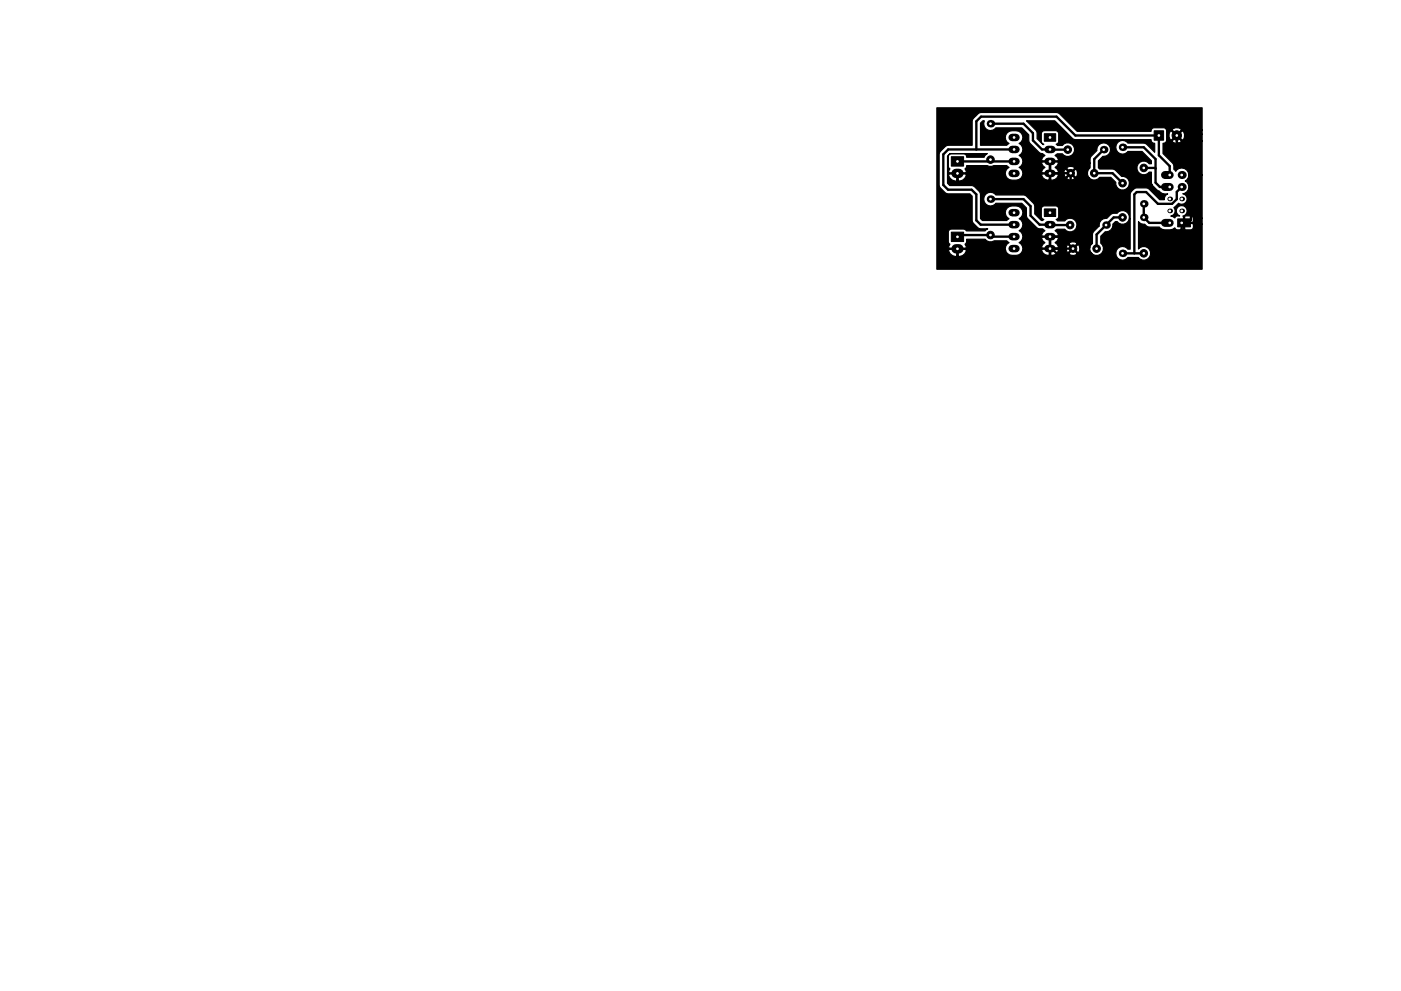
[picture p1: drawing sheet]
<svg xmlns="http://www.w3.org/2000/svg" width="297mm" height="210mm" viewBox="0 0 297 210" stroke-linecap="round" stroke-linejoin="round" font-family="sans-serif">
<g fill="#000" stroke="#000" stroke-width=".21">
<path d="M201.7 33.2h2.6v2h-2.6zM221.4 28.4h2.4v1.6h-2.4zM244.7 27.7h2v2h-2zM201.7 49.2h2.6v2h-2.6zM221.4 44.3h2.4v1.6h-2.4zM249.7 46.4h2.7v1.7h-2.7z"/>
<circle cx="210" cy="33.9" r=".8"/>
<circle cx="226.4" cy="31.7" r=".8"/>
<circle cx="227" cy="36.7" r=".8"/>
<circle cx="232" cy="36.7" r=".8"/>
<circle cx="238" cy="38.9" r=".8"/>
<circle cx="242.5" cy="35.6" r=".8"/>
<circle cx="249.5" cy="28.7" r="1"/>
<circle cx="210" cy="49.9" r=".8"/>
<circle cx="226.9" cy="47.7" r=".8"/>
<circle cx="227.5" cy="52.7" r=".8"/>
<circle cx="232.5" cy="52.7" r=".8"/>
<circle cx="238" cy="46.1" r=".8"/>
<circle cx="242.5" cy="53.7" r=".8"/>
</g>
<path d="M247 39.7h1M247 37.1h1M247 47.3h1" fill="none" stroke="#000" stroke-width="1.7"/>
<g fill="#000">
<circle cx="210" cy="26.2" r=".8"/>
<circle cx="234" cy="31.7" r=".8"/>
<circle cx="238" cy="31.2" r=".8"/>
<circle cx="250.5" cy="39.7" r=".85"/>
<circle cx="250.5" cy="37.1" r=".85"/>
<circle cx="210" cy="42.2" r=".8"/>
<circle cx="234.5" cy="47.7" r=".8"/>
<circle cx="238" cy="53.7" r=".8"/>
<circle cx="242.5" cy="43.2" r=".8"/>
<circle cx="242.5" cy="46.1" r=".8"/>
<circle cx="248" cy="42.2" r=".5"/>
<circle cx="248" cy="44.7" r=".5"/>
<circle cx="250.5" cy="44.7" r=".5"/>
<circle cx="250.5" cy="42.2" r=".5"/>
</g>
<path d="M202.7 36.8h.6M202.7 52.8h.6" fill="none" stroke="#000" stroke-width="2"/>
<g fill="none" stroke="#000" stroke-width="1.6">
<path d="M214.6 36.8h.8M214.6 31.7h.8M214.6 34.2h.8M214.6 29.2h.8M222.2 36.8h.8M222.2 31.7h.8M222.2 34.2h.8M214.6 52.7h.8M214.6 47.7h.8M214.6 50.2h.8M214.6 45.1h.8M222.2 52.7h.8"/>
<path d="M222.2 47.7h.8M222.2 50.2h.8"/>
</g>
<g fill="none" stroke="#000" stroke-width=".5">
<path d="M203 34.2h6.6l.4-.3 .4 .3h4.6M207 31.7v-6l1-1h16l4 4h17.7v4.2l2.3 2.3v1.9M210 26.2h7l2 2v1.6l1.9 1.9h5.5M215 31.7h-14l-1 1v6.5l1 1h5l1 1v5.5l.9 1h7.1M222.6 36.8l4.4-.1v6l2 2v4l-1.5 1.5h-4.9v3.9l-1.1 1.1h-17.5l-1-.9v-1.5M222.6 34.2v3.9l-.6 .6h-18.5l-.5-.4v-1.5M234 31.7l-2 2v3h3.9l2.1 2.2M238 31.2h4.5l2.5 2.5v5l.9 1h2.1M242.5 35.6h2.4l.1 .1M249.5 28.7v1.5l3 3v13.5l-.6 .6h-1.4v1.3l-7.1 7.1h-17.4l-3-3M250.5 39.7l-1 1v1.5l-1 1h-3l-2.5-2.5h-2l-.5 .5v12.5M210 42.2h7l1.5 1.5v2l1.9 2h6.5"/>
<path d="M215 50.2h-4.7l-.3-.3h-6.6l-.4 .3M222.6 52.7h4.9M238 46.1h-1.9l-3.6 3.6v3M238 53.7h4.5M242.5 43.2v2.9l1.2 1.2h4.3"/>
</g>
<path d="M198.6 22.9h56.3v4.7h-4.4l-.1-.3a1.29 1.29 0 0 0-1.9 .3l1 1 1-1h4.4v.9h-3.8l-.2-.6-.2-.1-1 .9h-.4l-1-.9a1.15 1.15 0 0 0 0 1.9l1-1h.4l1 1 .2-.1 .2-.5v-.6h3.8v1.4h-4.4l-1-1-1 1 .1 .3a1.29 1.29 0 0 0 1.9-.3h4.4v7.2h-2.8l-.2-.5a1.51 1.51 0 0 0-2.6-.2l-.4-.5a1.46 1.46 0 0 0-.3-1.3l-2-2v-2.2l.4-.1 .3-.3v-2.3a.65 .65 0 0 0-.6-.6l-2.2 .1-.4 .3v.4h-15.7l-3.8-3.8-.6-.2h-16.3l-1.5 1.5-.1 5.4-5.4 .1-1.3 1.2-.3 .6 .1 6.9 1.5 1.5h4.9l.5 .5 .1 5.5 1.4 1.4 1.8 .1-.5 .4h-4l-.6-.4h-2.6l-.5 .2-.1 .4v2l.3 .6-.3 .6 .1 .3h3.6l.1-.3-.3-.6a.88 .88 0 0 0 .3-1h4l.8 .5h.6l.5-.2h2.7l.4 .4a1.36 1.36 0 0 0-.7 1.7h-8.3l-.1-.3h-3.6l-.1 .3a1.63 1.63 0 0 0 1.8 1.2v-1.5h.2v1.5h.3a1.62 1.62 0 0 0 1.5-1.2h8.3v.1a2.13 2.13 0 0 0 3.6 0 1.4 1.4 0 0 0-.7-1.8 1.41 1.41 0 0 0 .8-1.3 1.41 1.41 0 0 0-.8-1.3 1.41 1.41 0 0 0 .8-1.2 1.41 1.41 0 0 0-.8-1.3 1.42 1.42 0 0 0 .7-1.6 1.42 1.42 0 0 0-1.4-1.1 1.73 1.73 0 0 0-2.3 1.4l.1 .6 .7 .7-.4 .4h-5.2l-.4-.4v-5.2a2.86 2.86 0 0 0-1.6-1.8h-4.9l-.5-.5v-5.8l.5-.5h7.9l-.5 .5-.1 .3h-3.8v-.4l-.4-.4h-2.8a.65 .65 0 0 0-.6 .6v2l.3 .6-.3 .6 .1 .3h3.6l.1-.3-.3-.6 .3-.3v-.4h4.4l.4 .2 1-.2h2.8l.4 .4a1.35 1.35 0 0 0-.7 1.7h-8.3l-.1-.3h-3.6l-.1 .3a1.63 1.63 0 0 0 1.8 1.2v-1.5h.2v1.5h.3a1.62 1.62 0 0 0 1.5-1.2h8.3v.1a2.13 2.13 0 0 0 3.6 0 1.4 1.4 0 0 0-.7-1.8 1.41 1.41 0 0 0 .8-1.3 1.41 1.41 0 0 0-.8-1.2 1.41 1.41 0 0 0 .8-1.3 1.41 1.41 0 0 0-.8-1.3 1.42 1.42 0 0 0 .7-1.6 1.42 1.42 0 0 0-1.4-1.1 1.73 1.73 0 0 0-2.3 1.5l.1 .5 .7 .7-.4 .4h-5.6v-4.7l.5-.5 .3 .1a1.43 1.43 0 0 0 .5 1.8 1.43 1.43 0 0 0 1.9-.4h5.5l1.5 1.5v1.2l.3 .6 1.9 1.9 .8 .3 .4 .4-.4 .3-.3 .5 .2 .3h3.3l.1-.3-.3-.5-.4-.3 .4-.4h1.1l.4 .4a1.46 1.46 0 0 0 2-.4 1.46 1.46 0 0 0-.3-2 1.46 1.46 0 0 0-2.1 .3h-1l-.3-.3 .5-.4 .1-1.8a.65 .65 0 0 0-.7-.7h-2.4l-.4 .2-.2 .5v1.6l.2 .4 .3 .2-.1 .1-1.3-1.3v-1.2l-.3-.6-2-2h6l3.8 3.8 .6 .2h16.1l.2 .6 .5 .2v1.9l-2-1.9h-3.7a1.43 1.43 0 0 0-2.1-.2 1.43 1.43 0 0 0 0 2.1 1.43 1.43 0 0 0 2.1-.2h3l2 2v.6h-.5a1.45 1.45 0 0 0-2.1-.1 1.45 1.45 0 0 0 0 2.1 1.45 1.45 0 0 0 2.1-.2h.5l.1 2.7h-4.8v-.6a1.43 1.43 0 0 0-1.6-1.2l-1.6-1.5h-3.1l-.2-.3v-1.5l.9-.9a1.44 1.44 0 0 0 1.6-1.4 1.44 1.44 0 0 0-1.5-1.5 1.44 1.44 0 0 0-1.3 1.6l-1.4 1.5-.1 1.2h-6.7l-.1-.2h-3.3l-.2 .2 .3 .6 .4 .3-.4 .4-.3 .5 .2 .3h1.5v-2.3h.2v2.3h1.6l.1-.3-.3-.5-.4-.4 .4-.3 .3-.6h6.7v1l-.1 .1h-3.2a1.05 1.05 0 0 0-1.6-.2v.2l.8 .9 .8-.9h3.2l-.4 .8h-2.2l-.1-.5-.3-.1-.8 .8h-.4l-.8-.8-.3 .1-.1 .4v.7h-1.2l-.1-.2h-3.3l-.2 .3a1.48 1.48 0 0 0 1.7 1v-1.3h.2v1.3h.4a1.42 1.42 0 0 0 1.3-1.1h1.2l.1 .4 .3 .1 .8-.9h.4l.8 .9 .3-.1 .1-1h2.2v.5l.4 .8h-3.2l-.8-.9-.8 .9a1.05 1.05 0 0 0 1.6 .2v-.2h3.2a1.39 1.39 0 0 0 2.1-.2h2.4l1.1 1.1a1.45 1.45 0 0 0 1.2 1.6 1.45 1.45 0 0 0 1.6-1.1h4.8l1.1 1.1 .5 .2a1.67 1.67 0 0 0 1.8 .7 1.08 1.08 0 0 0-.7 1.2h-1l-2.6-2.5h-2.3a1.77 1.77 0 0 0-1.4 1.3v5.2h-.2a1.45 1.45 0 0 0-.8-1.6 1.45 1.45 0 0 0-1.7 .4l-1.1 .1-1.1 1a1.39 1.39 0 0 0-1.6 1.6l-4.8 .1a1.45 1.45 0 0 0-.8-1.6 1.45 1.45 0 0 0-1.8 .5h-1.5l-.3-.3 .5-.4 .1-1.9a.65 .65 0 0 0-.7-.6h-2.4l-.4 .2-.2 .4v1.6l.2 .5 .3 .2-.2 .2h-.3l-1.4-1.4-.1-2-2-2h-6.2l-.1-.2a1.44 1.44 0 0 0-2.1 .1 1.44 1.44 0 0 0 .2 2 1.44 1.44 0 0 0 2-.2h5.5l1 1v1.6l.3 .7 1.9 1.9 .3 .2 1 .1 .4 .3-.4 .4-.3 .5 .2 .3h3.3l.1-.3-.3-.5-.4-.4 .4-.3h1.6l.4 .4a1.46 1.46 0 0 0 2.2-1h4.7l-1.1 1.1a1.44 1.44 0 0 0-.3 1.5h-7.2l-.1-.3h-3.3l-.2 .3 .3 .5 .4 .4-.4 .3-.3 .5 .2 .3h1.5v-2.3h.2v2.3h1.6l.1-.3-.3-.5-.4-.3 .4-.4 .3-.5h7.2v1l-.1 .1h-3.2v-.2a1.1 1.1 0 0 0-1.6 .2l.8 .9 .8-.9h3.2l-.4 .8h-2.2l-.1-.5-.3-.1-.8 .8h-.4l-.8-.8-.3 .1-.1 .4v.7h-1.7l-.1-.2h-3.3l-.2 .2a1.45 1.45 0 0 0 1.7 1.1v-1.3h.2v1.3h.4a1.42 1.42 0 0 0 1.3-1.1h1.7l.1 .4 .3 .1 .8-.9h.4l.8 .9 .3-.1 .1-1h2.2v.5l.4 .8h-3.2l-.8-.9-.8 .9a1.05 1.05 0 0 0 1.6 .2v-.2h3.2a1.44 1.44 0 0 0 2.1-.1 1.44 1.44 0 0 0-.2-2.1v-1.5l.9-.9a1.39 1.39 0 0 0 1.6-1.6l.6-.6h.4a1.45 1.45 0 0 0 1.4 .6 1.45 1.45 0 0 0 1.1-1.2h.2v6.5h-.5l-.1-.2a1.44 1.44 0 0 0-2.1 .1 1.44 1.44 0 0 0 .2 2 1.44 1.44 0 0 0 2-.2h2.3l.3 .4a1.46 1.46 0 0 0 2-.4 1.46 1.46 0 0 0-.3-2 1.46 1.46 0 0 0-2 .2v-5.8l.6 .5 .7 .1 .6 .5 2.5 .1a2.62 2.62 0 0 0 3.3 .1l.5 .5h1.2l.1-.2v-2.6l-.1-.2h.2a1.14 1.14 0 0 0 .4-1.7 1.14 1.14 0 0 0-1.8 0 1.14 1.14 0 0 0 .5 1.7l-.8 .1-.2 .3-.9-.4a1.1 1.1 0 0 0 .7-1.8l1-.9 .2 .2a1.13 1.13 0 0 0 1.5-.7 1.13 1.13 0 0 0-.8-1.5 1.45 1.45 0 0 0 1.2-1.2 1.45 1.45 0 0 0-.7-1.5l.6-.7 .2-.6h2.8v9.2h-1.9l-.5-.5h-1.2l-.1 .2v1.2h1.7l.1-.2v-.7h1.9v1.3l-3.7-.2v1.2l.1 .2 1.5-.1 .2-.4v-.7h1.9v9.5h-56.3z" fill="#000" stroke="#000" stroke-width=".25"/>
<g fill="#fff" stroke="#fff" stroke-width=".21">
<circle cx="250.5" cy="47.3" r=".17"/>
<circle cx="248" cy="47.3" r=".17"/>
<circle cx="250.5" cy="44.7" r=".17"/>
<circle cx="248" cy="44.7" r=".17"/>
<circle cx="250.5" cy="42.2" r=".17"/>
<circle cx="248" cy="42.2" r=".17"/>
<circle cx="250.5" cy="39.7" r=".17"/>
<circle cx="248" cy="39.7" r=".17"/>
<circle cx="250.5" cy="37.1" r=".17"/>
<circle cx="248" cy="37.1" r=".17"/>
<circle cx="227" cy="36.7" r=".18"/>
<circle cx="232" cy="36.7" r=".17"/>
<circle cx="227.5" cy="52.7" r=".17"/>
<circle cx="232.5" cy="52.7" r=".17"/>
<circle cx="203" cy="34.2" r=".17"/>
<circle cx="203" cy="36.8" r=".17"/>
<circle cx="203" cy="50.2" r=".18"/>
<circle cx="203" cy="52.8" r=".18"/>
<circle cx="242.5" cy="35.6" r=".18"/>
<circle cx="242.5" cy="43.2" r=".18"/>
<circle cx="238" cy="38.9" r=".17"/>
<circle cx="238" cy="31.2" r=".17"/>
<circle cx="226.4" cy="31.7" r=".17"/>
<circle cx="234" cy="31.7" r=".17"/>
<circle cx="210" cy="33.9" r=".17"/>
<circle cx="210" cy="26.2" r=".17"/>
<circle cx="242.5" cy="53.7" r=".17"/>
<circle cx="242.5" cy="46.1" r=".17"/>
<circle cx="238" cy="46.1" r=".17"/>
<circle cx="238" cy="53.7" r=".17"/>
<circle cx="226.9" cy="47.7" r=".17"/>
<circle cx="234.5" cy="47.7" r=".17"/>
<circle cx="210" cy="49.9" r=".17"/>
<circle cx="210" cy="42.2" r=".17"/>
<circle cx="222.6" cy="29.2" r=".18"/>
<circle cx="215" cy="36.8" r=".18"/>
<circle cx="222.6" cy="31.7" r=".18"/>
<circle cx="215" cy="34.2" r=".18"/>
<circle cx="222.6" cy="34.2" r=".18"/>
<circle cx="215" cy="31.7" r=".18"/>
<circle cx="222.6" cy="36.8" r=".18"/>
<circle cx="215" cy="29.2" r=".18"/>
<circle cx="222.6" cy="45.1" r=".18"/>
<circle cx="215" cy="52.7" r=".18"/>
<circle cx="222.6" cy="47.7" r=".18"/>
<circle cx="215" cy="50.2" r=".18"/>
<circle cx="222.6" cy="50.2" r=".18"/>
<circle cx="215" cy="47.7" r=".18"/>
<circle cx="222.6" cy="52.7" r=".18"/>
<circle cx="215" cy="45.1" r=".18"/>
<circle cx="245.7" cy="28.7" r=".17"/>
<circle cx="249.5" cy="28.7" r=".17"/>
</g>
</svg>
